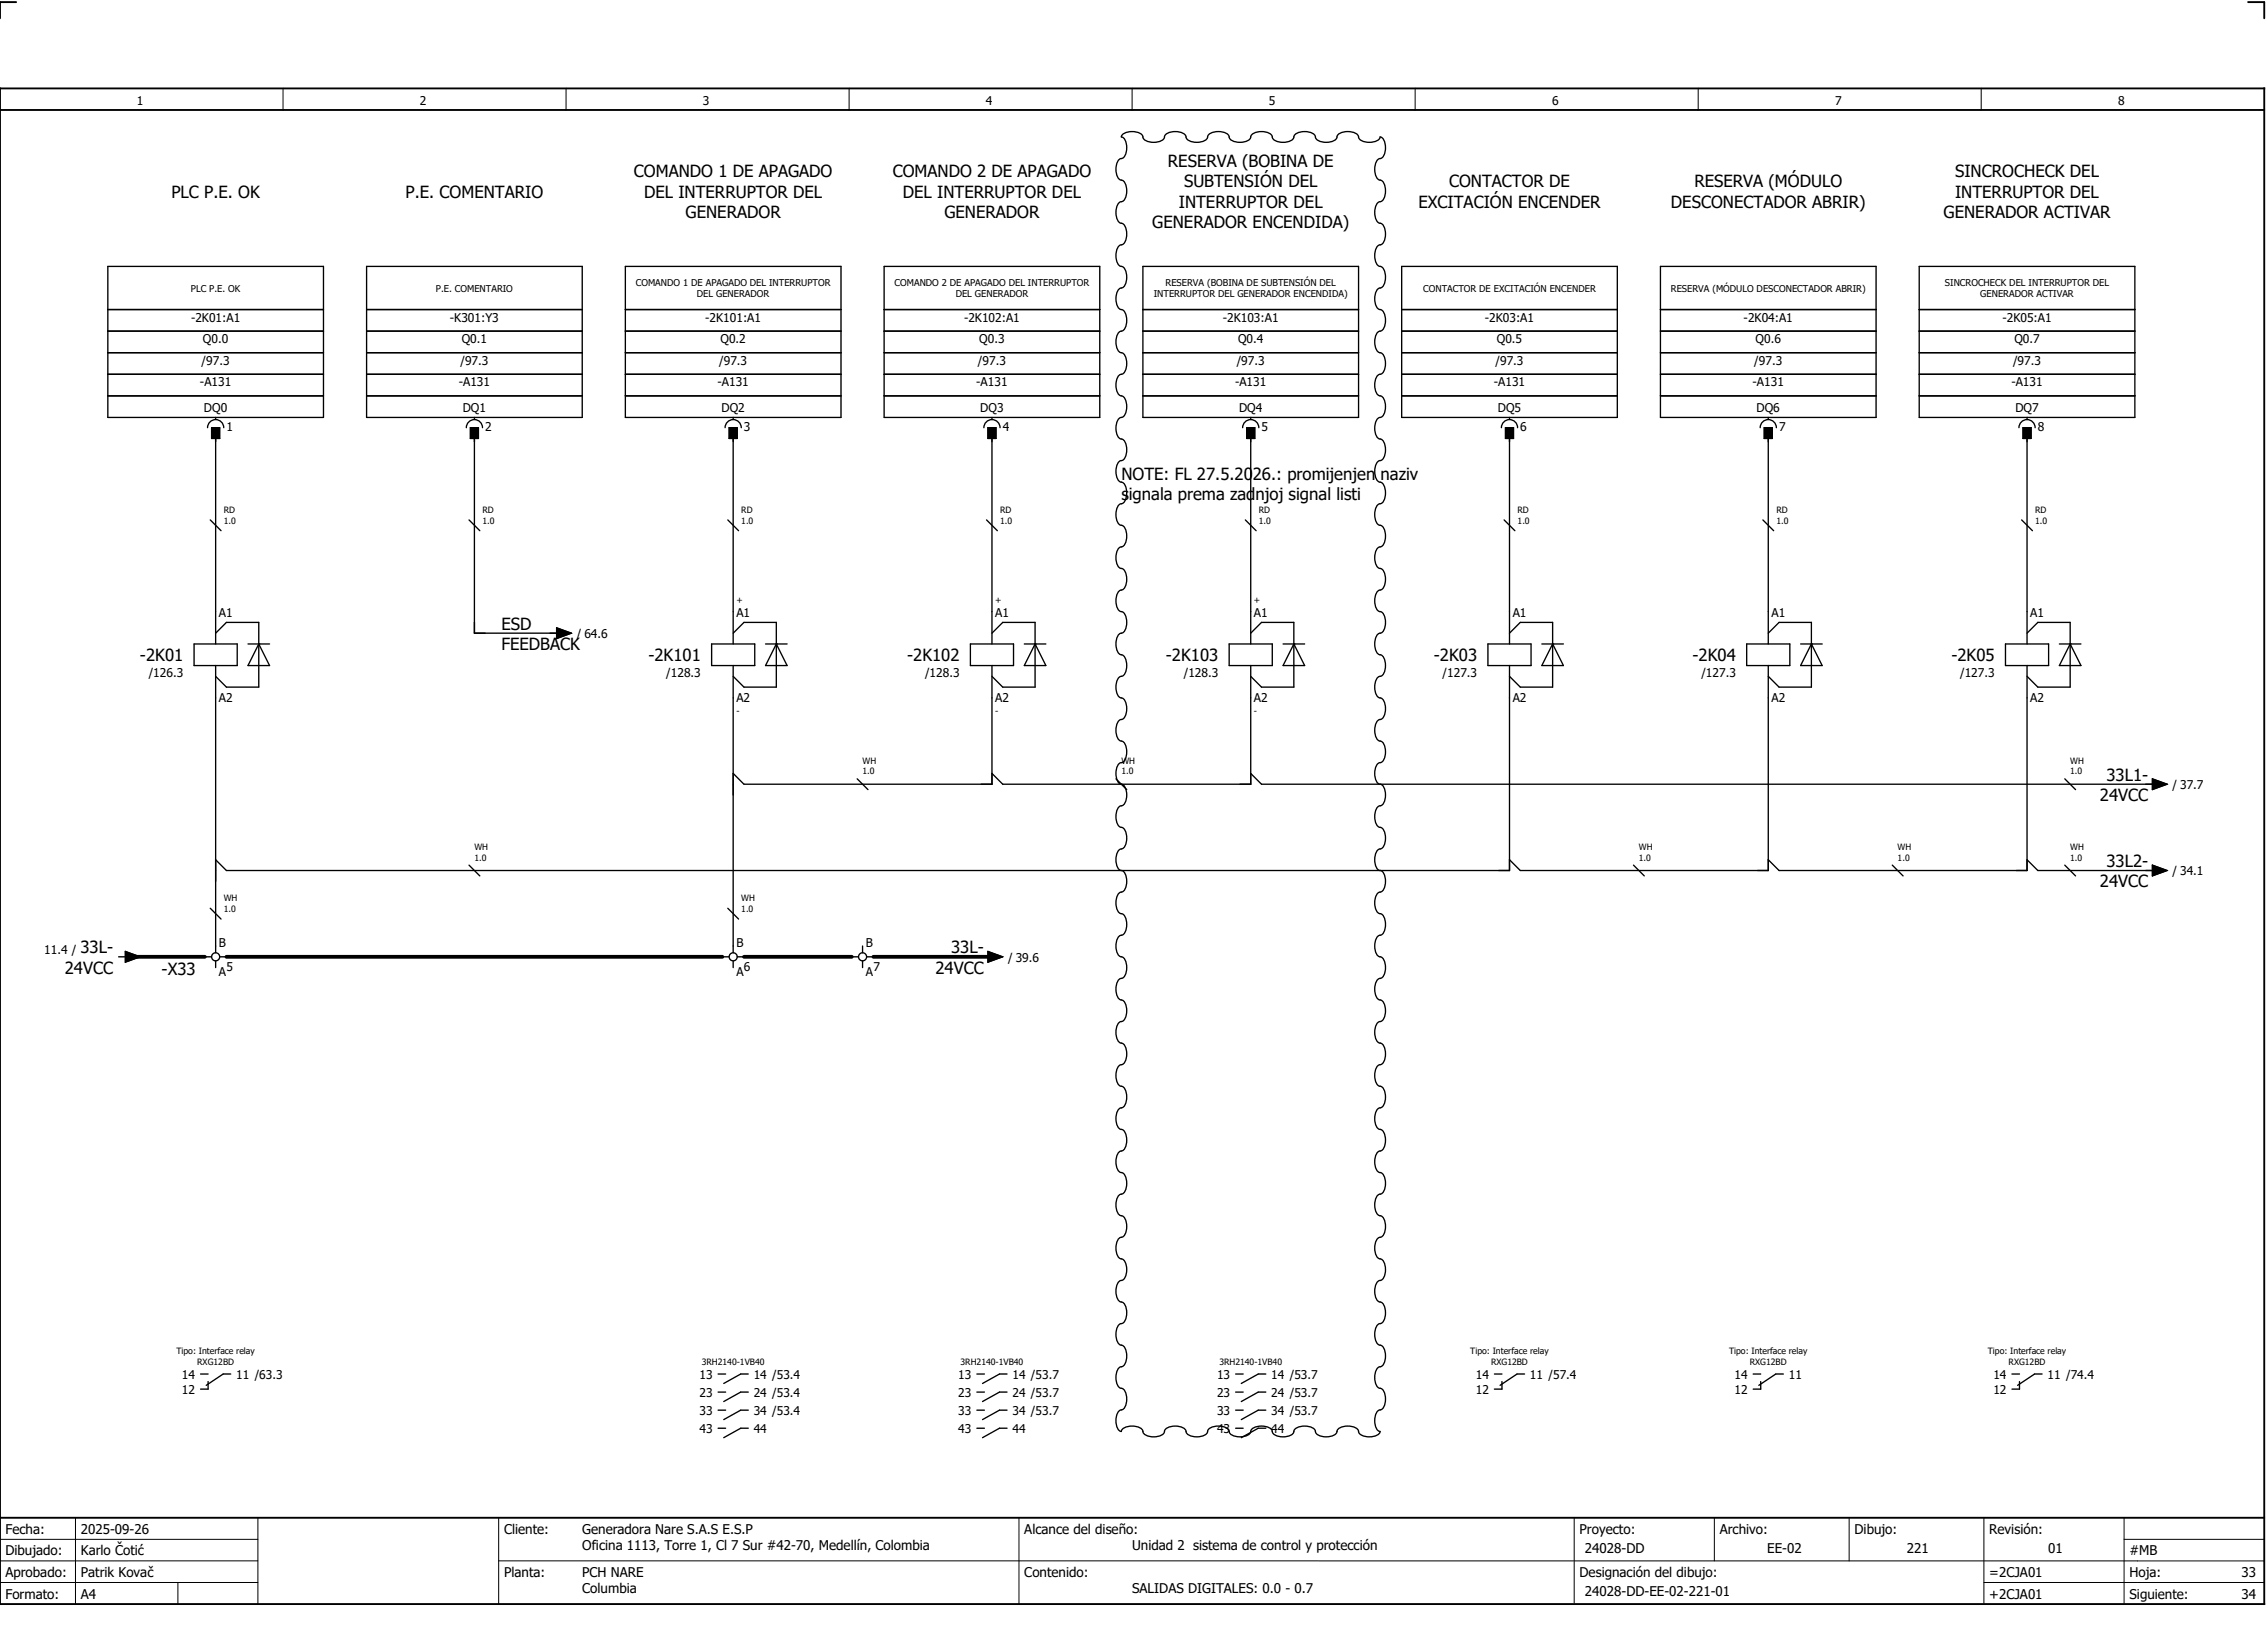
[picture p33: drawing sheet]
<svg xmlns="http://www.w3.org/2000/svg" width="421mm" height="301mm" viewBox="0 0 421 301" stroke-linecap="round" stroke-linejoin="round" font-family="sans-serif">
<defs><g id="words">
<g font-size="3.1">
<text x="117.6" y="32.9">COMANDO 1 DE APAGADO</text>
<text x="165.6" y="32.9">COMANDO 2 DE APAGADO</text>
<text x="216.6" y="31">RESERVA (BOBINA DE</text>
<text x="219.6" y="34.8">SUBTENSIÓN DEL</text>
<text x="268.8" y="34.8">CONTACTOR DE</text>
<text x="314.3" y="34.8">RESERVA (MÓDULO</text>
<text x="362.6" y="32.9">SINCROCHECK DEL</text>
<text x="31.8" y="36.6">PLC P.E. OK</text>
<text x="75.2" y="36.6">P.E. COMENTARIO</text>
<text x="119.5" y="36.6">DEL INTERRUPTOR DEL</text>
<text x="127.2" y="40.4">GENERADOR</text>
<text x="167.5" y="36.6">DEL INTERRUPTOR DEL</text>
<text x="175.2" y="40.4">GENERADOR</text>
<text x="218.7" y="38.5">INTERRUPTOR DEL</text>
<text x="263.1" y="38.5">EXCITACIÓN ENCENDER</text>
<text x="310" y="38.5">DESCONECTADOR ABRIR)</text>
<text x="360.5" y="40.4">GENERADOR ACTIVAR</text>
<text x="362.7" y="36.6">INTERRUPTOR DEL</text>
<text x="213.7" y="42.3">GENERADOR ENCENDIDA)</text>
<text x="208" y="89">NOTE: FL 27.5.2026.: promijenjen naziv</text>
<text x="208" y="92.8">signala prema zadnjoj signal listi</text>
<text x="93" y="116.8">ESD</text>
<text x="26" y="122.6">-2K01</text>
<text x="93" y="120.5">FEEDBACK</text>
<text x="120.3" y="122.6">-2K101</text>
<text x="168.3" y="122.6">-2K102</text>
<text x="216.3" y="122.6">-2K103</text>
<text x="266" y="122.6">-2K03</text>
<text x="314" y="122.6">-2K04</text>
<text x="362" y="122.6">-2K05</text>
<text x="389.5" y="148.5">24VCC</text>
<text x="390.7" y="144.8">33L1-</text>
<text x="390.7" y="160.8">33L2-</text>
<text x="389.5" y="164.5">24VCC</text>
<text x="14.9" y="176.8">33L-</text>
<text x="176.4" y="176.8">33L-</text>
<text x="12" y="180.5">24VCC</text>
<text x="30" y="180.7">-X33</text>
<text x="173.5" y="180.5">24VCC</text>
</g>
<g font-size="2.5">
<text x="1" y="284.4">Fecha:</text>
<text x="15" y="284.4">2025-09-26</text>
<text x="93.5" y="284.4">Cliente:</text>
<text x="108" y="284.4">Generadora Nare S.A.S E.S.P</text>
<text x="108" y="287.4">Oficina 1113, Torre 1, Cl 7 Sur #42-70, Medellín, Colombia</text>
<text x="190" y="284.4">Alcance del diseño:</text>
<text x="210" y="287.4">Unidad 2 sistema de control y protección</text>
<text x="293" y="284.4">Proyecto:</text>
<text x="294" y="287.9">24028-DD</text>
<text x="319" y="284.4">Archivo:</text>
<text x="327.8" y="287.9">EE-02</text>
<text x="344" y="284.4">Dibujo:</text>
<text x="353.7" y="287.9">221</text>
<text x="369" y="284.4">Revisión:</text>
<text x="379.9" y="287.9">01</text>
<text x="1" y="288.4">Dibujado:</text>
<text x="1" y="292.4">Aprobado:</text>
<text x="15" y="288.4">Karlo Čotić</text>
<text x="15" y="292.4">Patrik Kovač</text>
<text x="93.5" y="292.4">Planta:</text>
<text x="108" y="292.4">PCH NARE</text>
<text x="190" y="292.4">Contenido:</text>
<text x="293" y="292.4">Designación del dibujo:</text>
<text x="369" y="292.4">=2CJA01</text>
<text x="395" y="292.4">Hoja:</text>
<text x="395" y="288.4">#MB</text>
<text x="415.8" y="292.4">33</text>
<text x="1" y="296.4">Formato:</text>
<text x="15" y="296.4">A4</text>
<text x="108" y="295.4">Columbia</text>
<text x="210" y="295.4">SALIDAS DIGITALES: 0.0 - 0.7</text>
<text x="294" y="295.9">24028-DD-EE-02-221-01</text>
<text x="369" y="296.4">+2CJA01</text>
<text x="395" y="296.4">Siguiente:</text>
<text x="415.8" y="296.4">34</text>
</g>
<g font-size="2.2">
<text x="25.4" y="19.4">1</text>
<text x="77.9" y="19.4">2</text>
<text x="130.4" y="19.4">3</text>
<text x="182.9" y="19.4">4</text>
<text x="235.4" y="19.4">5</text>
<text x="287.9" y="19.4">6</text>
<text x="340.4" y="19.4">7</text>
<text x="392.9" y="19.4">8</text>
<text x="35.4" y="59.6">-2K01:A1</text>
<text x="83.5" y="59.6">-K301:Y3</text>
<text x="130.8" y="59.6">-2K101:A1</text>
<text x="178.8" y="59.6">-2K102:A1</text>
<text x="226.8" y="59.6">-2K103:A1</text>
<text x="275.4" y="59.6">-2K03:A1</text>
<text x="323.4" y="59.6">-2K04:A1</text>
<text x="371.4" y="59.6">-2K05:A1</text>
<text x="37.6" y="63.6">Q0.0</text>
<text x="85.6" y="63.6">Q0.1</text>
<text x="133.6" y="63.6">Q0.2</text>
<text x="181.6" y="63.6">Q0.3</text>
<text x="229.6" y="63.6">Q0.4</text>
<text x="277.6" y="63.6">Q0.5</text>
<text x="325.6" y="63.6">Q0.6</text>
<text x="373.6" y="63.6">Q0.7</text>
<text x="37.1" y="71.6">-A131</text>
<text x="37.4" y="67.6">/97.3</text>
<text x="85.1" y="71.6">-A131</text>
<text x="85.4" y="67.6">/97.3</text>
<text x="133.1" y="71.6">-A131</text>
<text x="133.4" y="67.6">/97.3</text>
<text x="181.1" y="71.6">-A131</text>
<text x="181.4" y="67.6">/97.3</text>
<text x="229.1" y="71.6">-A131</text>
<text x="229.4" y="67.6">/97.3</text>
<text x="277.1" y="71.6">-A131</text>
<text x="277.4" y="67.6">/97.3</text>
<text x="325.1" y="71.6">-A131</text>
<text x="325.4" y="67.6">/97.3</text>
<text x="373.1" y="71.6">-A131</text>
<text x="373.4" y="67.6">/97.3</text>
<text x="37.8" y="76.4">DQ0</text>
<text x="85.8" y="76.4">DQ1</text>
<text x="133.8" y="76.4">DQ2</text>
<text x="181.8" y="76.4">DQ3</text>
<text x="229.8" y="76.4">DQ4</text>
<text x="277.8" y="76.4">DQ5</text>
<text x="325.8" y="76.4">DQ6</text>
<text x="373.8" y="76.4">DQ7</text>
<text x="42" y="79.8">1</text>
<text x="90" y="79.8">2</text>
<text x="138" y="79.8">3</text>
<text x="186" y="79.8">4</text>
<text x="234" y="79.8">5</text>
<text x="282" y="79.8">6</text>
<text x="330" y="79.8">7</text>
<text x="378" y="79.8">8</text>
<text x="40.6" y="114.3">A1</text>
<text x="107" y="118.3">/ 64.6</text>
<text x="136.6" y="114.3">A1</text>
<text x="184.6" y="114.3">A1</text>
<text x="232.6" y="114.3">A1</text>
<text x="280.6" y="114.3">A1</text>
<text x="328.6" y="114.3">A1</text>
<text x="376.6" y="114.3">A1</text>
<text x="27.6" y="125.5">/126.3</text>
<text x="123.6" y="125.5">/128.3</text>
<text x="171.6" y="125.5">/128.3</text>
<text x="219.6" y="125.5">/128.3</text>
<text x="267.6" y="125.5">/127.3</text>
<text x="315.6" y="125.5">/127.3</text>
<text x="363.6" y="125.5">/127.3</text>
<text x="40.6" y="130.2">A2</text>
<text x="136.6" y="130.2">A2</text>
<text x="184.6" y="130.2">A2</text>
<text x="232.6" y="130.2">A2</text>
<text x="280.6" y="130.2">A2</text>
<text x="328.6" y="130.2">A2</text>
<text x="376.6" y="130.2">A2</text>
<text x="403" y="146.3">/ 37.7</text>
<text x="403" y="162.3">/ 34.1</text>
<text x="8.2" y="176.9">11.4 /</text>
<text x="40.6" y="175.5">B</text>
<text x="136.6" y="175.5">B</text>
<text x="160.6" y="175.5">B</text>
<text x="187" y="178.3">/ 39.6</text>
<text x="40.6" y="181">A</text>
<text x="42" y="180">5</text>
<text x="136.6" y="181">A</text>
<text x="138" y="180">6</text>
<text x="160.6" y="181">A</text>
<text x="162" y="180">7</text>
<text x="33.8" y="255.6">14</text>
<text x="43.8" y="255.6">11 /63.3</text>
<text x="129.8" y="255.6">13</text>
<text x="139.8" y="255.6">14 /53.4</text>
<text x="177.8" y="255.6">13</text>
<text x="187.8" y="255.6">14 /53.7</text>
<text x="225.8" y="255.6">13</text>
<text x="235.8" y="255.6">14 /53.7</text>
<text x="273.8" y="255.6">14</text>
<text x="283.8" y="255.6">11 /57.4</text>
<text x="321.8" y="255.6">14</text>
<text x="331.8" y="255.6">11</text>
<text x="369.8" y="255.6">14</text>
<text x="379.8" y="255.6">11 /74.4</text>
<text x="33.8" y="258.4">12</text>
<text x="129.8" y="259">23</text>
<text x="129.8" y="262.3">33</text>
<text x="139.8" y="259">24 /53.4</text>
<text x="139.8" y="262.3">34 /53.4</text>
<text x="177.8" y="259">23</text>
<text x="177.8" y="262.3">33</text>
<text x="187.8" y="259">24 /53.7</text>
<text x="187.8" y="262.3">34 /53.7</text>
<text x="225.8" y="259">23</text>
<text x="225.8" y="262.3">33</text>
<text x="235.8" y="259">24 /53.7</text>
<text x="235.8" y="262.3">34 /53.7</text>
<text x="273.8" y="258.4">12</text>
<text x="321.8" y="258.4">12</text>
<text x="369.8" y="258.4">12</text>
<text x="129.8" y="265.7">43</text>
<text x="139.8" y="265.7">44</text>
<text x="177.8" y="265.7">43</text>
<text x="187.8" y="265.7">44</text>
<text x="225.8" y="265.7">43</text>
<text x="235.8" y="265.7">44</text>
</g>
<g font-size="1.7">
<text x="117.9" y="53">COMANDO 1 DE APAGADO DEL INTERRUPTOR</text>
<text x="165.9" y="53">COMANDO 2 DE APAGADO DEL INTERRUPTOR</text>
<text x="216.2" y="53">RESERVA (BOBINA DE SUBTENSIÓN DEL</text>
<text x="360.8" y="53">SINCROCHECK DEL INTERRUPTOR DEL</text>
<text x="35.4" y="54.1">PLC P.E. OK</text>
<text x="80.8" y="54.1">P.E. COMENTARIO</text>
<text x="129.3" y="55.1">DEL GENERADOR</text>
<text x="177.3" y="55.1">DEL GENERADOR</text>
<text x="214" y="55.1">INTERRUPTOR DEL GENERADOR ENCENDIDA)</text>
<text x="264" y="54.1">CONTACTOR DE EXCITACIÓN ENCENDER</text>
<text x="309.9" y="54.1">RESERVA (MÓDULO DESCONECTADOR ABRIR)</text>
<text x="367.3" y="55.1">GENERADOR ACTIVAR</text>
</g>
<g font-size="1.6">
<text x="41.5" y="95.1">RD</text>
<text x="89.5" y="95.1">RD</text>
<text x="137.5" y="95.1">RD</text>
<text x="185.5" y="95.1">RD</text>
<text x="233.5" y="95.1">RD</text>
<text x="281.5" y="95.1">RD</text>
<text x="329.5" y="95.1">RD</text>
<text x="377.5" y="95.1">RD</text>
<text x="41.5" y="97.1">1.0</text>
<text x="89.5" y="97.1">1.0</text>
<text x="137.5" y="97.1">1.0</text>
<text x="185.5" y="97.1">1.0</text>
<text x="233.5" y="97.1">1.0</text>
<text x="281.5" y="97.1">1.0</text>
<text x="329.5" y="97.1">1.0</text>
<text x="377.5" y="97.1">1.0</text>
<text x="136.6" y="111.8">+</text>
<text x="184.6" y="111.8">+</text>
<text x="232.6" y="111.8">+</text>
<text x="136.6" y="132.3">-</text>
<text x="184.6" y="132.3">-</text>
<text x="232.6" y="132.3">-</text>
<text x="160" y="143.6">1.0</text>
<text x="160" y="141.6">WH</text>
<text x="208" y="143.6">1.0</text>
<text x="208" y="141.6">WH</text>
<text x="384" y="143.6">1.0</text>
<text x="384" y="141.6">WH</text>
<text x="88" y="159.6">1.0</text>
<text x="88" y="157.6">WH</text>
<text x="304" y="159.6">1.0</text>
<text x="304" y="157.6">WH</text>
<text x="352" y="159.6">1.0</text>
<text x="352" y="157.6">WH</text>
<text x="384" y="159.6">1.0</text>
<text x="384" y="157.6">WH</text>
<text x="41.5" y="167.1">WH</text>
<text x="137.5" y="167.1">WH</text>
<text x="41.5" y="169.1">1.0</text>
<text x="137.5" y="169.1">1.0</text>
<text x="32.7" y="251.1">Tipo: Interface relay</text>
<text x="272.7" y="251.1">Tipo: Interface relay</text>
<text x="320.7" y="251.1">Tipo: Interface relay</text>
<text x="368.7" y="251.1">Tipo: Interface relay</text>
<text x="36.6" y="253.1">RXG12BD</text>
<text x="130.2" y="253.1">3RH2140-1VB40</text>
<text x="178.2" y="253.1">3RH2140-1VB40</text>
<text x="226.2" y="253.1">3RH2140-1VB40</text>
<text x="276.6" y="253.1">RXG12BD</text>
<text x="324.6" y="253.1">RXG12BD</text>
<text x="372.6" y="253.1">RXG12BD</text>
</g>
</g></defs>
<path d="M0 16.4h420v281h-420zM3 .4h-3v3M417 .4h3v3M0 20.4h420M0 281.4h420" fill="none" stroke="#000" stroke-width=".35"/>
<g fill="none" stroke="#000" stroke-width=".19">
<path d="M52.5 16.4v4M105 16.4v4M157.5 16.4v4M210 16.4v4M262.5 16.4v4M315 16.4v4M367.5 16.4v4M0 285.4h47.8M0 293.4h47.8M14 281.4v16M33 293.4v4M47.8 281.4v16"/>
<path d="M47.8 289.4h-47.8M92.5 281.4v16M92.5 289.4h327.5M189 281.4v16M292 281.4v15.8M318 281.4v8M343 281.4v8M368 281.4v15.8M368 293.4h52M394 285.4h26M394 281.4v15.8"/>
</g>
<g fill="none" stroke="#000" stroke-width=".25">
<path d="M208.1 25.1a2.98 2.98 0 0 1 3.8 0 1.36 1.36 0 0 0 1.5 1.2 2.92 2.92 0 0 0 2.5-.6 1.36 1.36 0 0 1 1.5-1.3 2.92 2.92 0 0 1 2.5 .7 1.36 1.36 0 0 0 1.5 1.2 2.92 2.92 0 0 0 2.5-.6 1.36 1.36 0 0 1 1.5-1.3 2.92 2.92 0 0 1 2.5 .7 1.36 1.36 0 0 0 1.5 1.2 2.92 2.92 0 0 0 2.5-.6 1.36 1.36 0 0 1 1.5-1.3 2.92 2.92 0 0 1 2.5 .7 1.36 1.36 0 0 0 1.5 1.2 2.92 2.92 0 0 0 2.5-.6 1.36 1.36 0 0 1 1.5-1.3 2.92 2.92 0 0 1 2.5 .7 1.36 1.36 0 0 0 1.5 1.2 2.91 2.91 0 0 0 2.5-.6 1.36 1.36 0 0 1 1.5-1.3 2.92 2.92 0 0 1 2.5 .7 1.36 1.36 0 0 0 1.5 1.2 2.91 2.91 0 0 0 2.5-.6l.1-.3 .3 .1a2.98 2.98 0 0 1 0 3.8 1.36 1.36 0 0 0-1.2 1.5 2.92 2.92 0 0 0 .6 2.5 1.36 1.36 0 0 1 1.2 1.5 2.92 2.92 0 0 1-.6 2.5 1.36 1.36 0 0 0-1.2 1.5 2.92 2.92 0 0 0 .6 2.5 1.36 1.36 0 0 1 1.2 1.5 2.92 2.92 0 0 1-.6 2.5 1.36 1.36 0 0 0-1.2 1.5 2.92 2.92 0 0 0 .6 2.5 1.36 1.36 0 0 1 1.2 1.5 2.92 2.92 0 0 1-.6 2.5 1.36 1.36 0 0 0-1.2 1.5 2.92 2.92 0 0 0 .6 2.5 1.36 1.36 0 0 1 1.2 1.5 2.92 2.92 0 0 1-.6 2.5 1.36 1.36 0 0 0-1.2 1.5 2.92 2.92 0 0 0 .6 2.5 1.36 1.36 0 0 1 1.2 1.5 2.92 2.92 0 0 1-.6 2.5 1.36 1.36 0 0 0-1.2 1.5 2.92 2.92 0 0 0 .6 2.5 1.36 1.36 0 0 1 1.2 1.5 2.92 2.92 0 0 1-.6 2.5 1.36 1.36 0 0 0-1.2 1.5 2.92 2.92 0 0 0 .6 2.5 1.36 1.36 0 0 1 1.2 1.5 2.92 2.92 0 0 1-.6 2.5 1.36 1.36 0 0 0-1.2 1.5 2.92 2.92 0 0 0 .6 2.5 1.36 1.36 0 0 1 1.2 1.5 2.92 2.92 0 0 1-.6 2.5 1.36 1.36 0 0 0-1.2 1.5 2.92 2.92 0 0 0 .6 2.5 1.36 1.36 0 0 1 1.2 1.5 2.92 2.92 0 0 1-.6 2.5 1.36 1.36 0 0 0-1.2 1.5 2.92 2.92 0 0 0 .6 2.5 1.36 1.36 0 0 1 1.2 1.5 2.92 2.92 0 0 1-.6 2.5 1.36 1.36 0 0 0-1.2 1.5 2.92 2.92 0 0 0 .6 2.5 1.36 1.36 0 0 1 1.2 1.5 2.92 2.92 0 0 1-.6 2.5 1.36 1.36 0 0 0-1.2 1.5 2.92 2.92 0 0 0 .6 2.5 1.36 1.36 0 0 1 1.2 1.5 2.92 2.92 0 0 1-.6 2.5 1.36 1.36 0 0 0-1.2 1.5 2.92 2.92 0 0 0 .6 2.5 1.36 1.36 0 0 1 1.2 1.5 2.92 2.92 0 0 1-.6 2.5 1.36 1.36 0 0 0-1.2 1.5 2.92 2.92 0 0 0 .6 2.5 1.36 1.36 0 0 1 1.2 1.5 2.92 2.92 0 0 1-.6 2.5 1.36 1.36 0 0 0-1.2 1.5 2.92 2.92 0 0 0 .6 2.5 1.36 1.36 0 0 1 1.2 1.5 2.92 2.92 0 0 1-.6 2.5 1.36 1.36 0 0 0-1.2 1.5 2.92 2.92 0 0 0 .6 2.5 1.36 1.36 0 0 1 1.2 1.5 2.92 2.92 0 0 1-.6 2.5 1.36 1.36 0 0 0-1.2 1.5 2.92 2.92 0 0 0 .6 2.5 1.36 1.36 0 0 1 1.2 1.5 2.92 2.92 0 0 1-.6 2.5 1.36 1.36 0 0 0-1.2 1.5 2.92 2.92 0 0 0 .6 2.5 1.36 1.36 0 0 1 1.2 1.5 2.92 2.92 0 0 1-.6 2.5 1.36 1.36 0 0 0-1.2 1.5 2.92 2.92 0 0 0 .6 2.5 1.36 1.36 0 0 1 1.2 1.5 2.92 2.92 0 0 1-.6 2.5 1.36 1.36 0 0 0-1.2 1.5 2.92 2.92 0 0 0 .6 2.5 1.36 1.36 0 0 1 1.2 1.5 2.92 2.92 0 0 1-.6 2.5 1.36 1.36 0 0 0-1.2 1.5 2.92 2.92 0 0 0 .6 2.5 1.36 1.36 0 0 1 1.2 1.5 2.92 2.92 0 0 1-.6 2.5 1.36 1.36 0 0 0-1.2 1.5 2.92 2.92 0 0 0 .6 2.5 1.36 1.36 0 0 1 1.2 1.5 2.92 2.92 0 0 1-.6 2.5 1.36 1.36 0 0 0-1.2 1.5 2.92 2.92 0 0 0 .6 2.5 1.36 1.36 0 0 1 1.2 1.5 2.92 2.92 0 0 1-.6 2.5 1.36 1.36 0 0 0-1.2 1.5 2.92 2.92 0 0 0 .6 2.5 1.36 1.36 0 0 1 1.2 1.5 2.92 2.92 0 0 1-.6 2.5 1.36 1.36 0 0 0-1.2 1.5 2.92 2.92 0 0 0 .6 2.5 1.36 1.36 0 0 1 1.2 1.5 2.92 2.92 0 0 1-.6 2.5 1.36 1.36 0 0 0-1.2 1.5 2.92 2.92 0 0 0 .6 2.5 1.36 1.36 0 0 1 1.2 1.5 2.92 2.92 0 0 1-.6 2.5 1.36 1.36 0 0 0-1.2 1.5 2.92 2.92 0 0 0 .6 2.5 1.36 1.36 0 0 1 1.2 1.5 2.92 2.92 0 0 1-.6 2.5 1.36 1.36 0 0 0-1.2 1.5 2.92 2.92 0 0 0 .6 2.5 1.36 1.36 0 0 1 1.2 1.5 2.92 2.92 0 0 1-.6 2.5 1.36 1.36 0 0 0-1.2 1.5 2.92 2.92 0 0 0 .6 2.5 1.36 1.36 0 0 1 1.2 1.5 2.92 2.92 0 0 1-.6 2.5 1.36 1.36 0 0 0-1.2 1.5 2.92 2.92 0 0 0 .6 2.5l.3 .1-.1 .3a2.98 2.98 0 0 1-3.8 0 1.36 1.36 0 0 0-1.5-1.3 2.92 2.92 0 0 0-2.5 .7 1.36 1.36 0 0 1-1.5 1.2 2.92 2.92 0 0 1-2.5-.6 1.36 1.36 0 0 0-1.5-1.3 2.92 2.92 0 0 0-2.5 .7 1.36 1.36 0 0 1-1.5 1.2 2.92 2.92 0 0 1-2.5-.6 1.36 1.36 0 0 0-1.5-1.3 2.92 2.92 0 0 0-2.5 .7 1.36 1.36 0 0 1-1.5 1.2 2.92 2.92 0 0 1-2.5-.6 1.36 1.36 0 0 0-1.5-1.3 2.92 2.92 0 0 0-2.5 .7 1.36 1.36 0 0 1-1.5 1.2 2.92 2.92 0 0 1-2.5-.6 1.36 1.36 0 0 0-1.5-1.3 2.92 2.92 0 0 0-2.5 .7 1.36 1.36 0 0 1-1.5 1.2 2.92 2.92 0 0 1-2.5-.6 1.36 1.36 0 0 0-1.5-1.3 2.92 2.92 0 0 0-2.5 .7l-.1 .3-.3-.1a2.98 2.98 0 0 1 0-3.8 1.36 1.36 0 0 0 1.2-1.5 2.92 2.92 0 0 0-.6-2.5 1.36 1.36 0 0 1-1.2-1.5 2.92 2.92 0 0 1 .6-2.5 1.36 1.36 0 0 0 1.2-1.5 2.92 2.92 0 0 0-.6-2.5 1.36 1.36 0 0 1-1.2-1.5 2.92 2.92 0 0 1 .6-2.5 1.36 1.36 0 0 0 1.2-1.5 2.92 2.92 0 0 0-.6-2.5 1.36 1.36 0 0 1-1.2-1.5 2.92 2.92 0 0 1 .6-2.5 1.36 1.36 0 0 0 1.2-1.5 2.92 2.92 0 0 0-.6-2.5 1.36 1.36 0 0 1-1.2-1.5 2.92 2.92 0 0 1 .6-2.5 1.36 1.36 0 0 0 1.2-1.5 2.92 2.92 0 0 0-.6-2.5 1.36 1.36 0 0 1-1.2-1.5 2.92 2.92 0 0 1 .6-2.5 1.36 1.36 0 0 0 1.2-1.5 2.92 2.92 0 0 0-.6-2.5 1.36 1.36 0 0 1-1.2-1.5 2.92 2.92 0 0 1 .6-2.5 1.36 1.36 0 0 0 1.2-1.5 2.92 2.92 0 0 0-.6-2.5 1.36 1.36 0 0 1-1.2-1.5 2.92 2.92 0 0 1 .6-2.5 1.36 1.36 0 0 0 1.2-1.5 2.91 2.91 0 0 0-.6-2.5 1.36 1.36 0 0 1-1.2-1.5 2.92 2.92 0 0 1 .6-2.5 1.36 1.36 0 0 0 1.2-1.5 2.92 2.92 0 0 0-.6-2.5 1.36 1.36 0 0 1-1.2-1.5 2.92 2.92 0 0 1 .6-2.5 1.36 1.36 0 0 0 1.2-1.5 2.91 2.91 0 0 0-.6-2.5 1.36 1.36 0 0 1-1.2-1.5 2.92 2.92 0 0 1 .6-2.5 1.36 1.36 0 0 0 1.2-1.5 2.92 2.92 0 0 0-.6-2.5 1.36 1.36 0 0 1-1.2-1.5 2.92 2.92 0 0 1 .6-2.5 1.36 1.36 0 0 0 1.2-1.5 2.92 2.92 0 0 0-.6-2.5 1.36 1.36 0 0 1-1.2-1.5 2.92 2.92 0 0 1 .6-2.5 1.36 1.36 0 0 0 1.2-1.5 2.92 2.92 0 0 0-.6-2.5 1.36 1.36 0 0 1-1.2-1.5 2.92 2.92 0 0 1 .6-2.5 1.36 1.36 0 0 0 1.2-1.5 2.92 2.92 0 0 0-.6-2.5 1.36 1.36 0 0 1-1.2-1.5 2.92 2.92 0 0 1 .6-2.5 1.36 1.36 0 0 0 1.2-1.5 2.92 2.92 0 0 0-.6-2.5 1.36 1.36 0 0 1-1.2-1.5 2.92 2.92 0 0 1 .6-2.5 1.36 1.36 0 0 0 1.2-1.5 2.91 2.91 0 0 0-.6-2.5 1.36 1.36 0 0 1-1.2-1.5 2.92 2.92 0 0 1 .6-2.5 1.36 1.36 0 0 0 1.2-1.5 2.92 2.92 0 0 0-.6-2.5 1.36 1.36 0 0 1-1.2-1.5 2.92 2.92 0 0 1 .6-2.5 1.36 1.36 0 0 0 1.2-1.5 2.92 2.92 0 0 0-.6-2.5 1.36 1.36 0 0 1-1.2-1.5 2.92 2.92 0 0 1 .6-2.5 1.36 1.36 0 0 0 1.2-1.5 2.92 2.92 0 0 0-.6-2.5 1.36 1.36 0 0 1-1.2-1.5 2.92 2.92 0 0 1 .6-2.5 1.36 1.36 0 0 0 1.2-1.5 2.91 2.91 0 0 0-.6-2.5 1.36 1.36 0 0 1-1.2-1.5 2.92 2.92 0 0 1 .6-2.5 1.36 1.36 0 0 0 1.2-1.5 2.91 2.91 0 0 0-.6-2.5 1.36 1.36 0 0 1-1.2-1.5 2.92 2.92 0 0 1 .6-2.5 1.36 1.36 0 0 0 1.2-1.5 2.91 2.91 0 0 0-.6-2.5 1.36 1.36 0 0 1-1.2-1.5 2.92 2.92 0 0 1 .6-2.5 1.36 1.36 0 0 0 1.2-1.5 2.92 2.92 0 0 0-.6-2.5 1.36 1.36 0 0 1-1.2-1.5 2.92 2.92 0 0 1 .6-2.5 1.36 1.36 0 0 0 1.2-1.5 2.92 2.92 0 0 0-.6-2.5 1.36 1.36 0 0 1-1.2-1.5 2.92 2.92 0 0 1 .6-2.5 1.36 1.36 0 0 0 1.2-1.5 2.92 2.92 0 0 0-.6-2.5 1.36 1.36 0 0 1-1.2-1.5 2.92 2.92 0 0 1 .6-2.5 1.36 1.36 0 0 0 1.2-1.5 2.92 2.92 0 0 0-.6-2.5 1.36 1.36 0 0 1-1.2-1.5 2.92 2.92 0 0 1 .6-2.5 1.36 1.36 0 0 0 1.2-1.5 2.91 2.91 0 0 0-.6-2.5 1.36 1.36 0 0 1-1.2-1.5 2.92 2.92 0 0 1 .6-2.5 1.36 1.36 0 0 0 1.2-1.5 2.91 2.91 0 0 0-.6-2.5 1.36 1.36 0 0 1-1.2-1.5 2.92 2.92 0 0 1 .6-2.5 1.36 1.36 0 0 0 1.2-1.5 2.92 2.92 0 0 0-.6-2.5 1.36 1.36 0 0 1-1.2-1.5 2.92 2.92 0 0 1 .6-2.5 1.36 1.36 0 0 0 1.2-1.5 2.92 2.92 0 0 0-.6-2.5l-.3-.1zM20 49.4h40v28h-40zM20 57.4h40M68 49.4h40v28h-40zM68 57.4h40M116 49.4h40v28h-40zM116 57.4h40M164 49.4h40v28h-40zM164 57.4h40M212 49.4h40v28h-40zM212 57.4h40M260 49.4h40v28h-40z"/>
<path d="M260 57.4h40M308 49.4h40v28h-40zM308 57.4h40M356 49.4h40v28h-40zM356 57.4h40M20 61.4h40M20 69.4h40M20 73.4h40M20 65.4h40M38.5 79.3a1.5 1.5 0 0 1 1.5-1.5 1.5 1.5 0 0 1 1.5 1.5M39.3 79.3h1.5v2h-1.5zM40 77.4v.3"/>
<path d="M68 61.4h40M68 69.4h40M68 73.4h40M68 65.4h40M86.5 79.3a1.5 1.5 0 0 1 1.5-1.5 1.5 1.5 0 0 1 1.5 1.5M87.3 79.3h1.5v2h-1.5zM88 77.4v.3M116 61.4h40M116 69.4h40M116 73.4h40M116 65.4h40M134.5 79.3a1.5 1.5 0 0 1 1.5-1.5 1.5 1.5 0 0 1 1.5 1.5"/>
<path d="M135.3 79.3h1.5v2h-1.5zM136 77.4v.3M164 61.4h40M164 69.4h40M164 73.4h40M164 65.4h40M182.5 79.3a1.5 1.5 0 0 1 1.5-1.5 1.5 1.5 0 0 1 1.5 1.5M183.3 79.3h1.5v2h-1.5zM184 77.4v.3M212 61.4h40M212 69.4h40M212 73.4h40"/>
<path d="M212 65.4h40M230.5 79.3a1.5 1.5 0 0 1 1.5-1.5 1.5 1.5 0 0 1 1.5 1.5M231.3 79.3h1.5v2h-1.5zM232 77.4v.3M260 61.4h40M260 69.4h40M260 73.4h40M260 65.4h40M278.5 79.3a1.5 1.5 0 0 1 1.5-1.5 1.5 1.5 0 0 1 1.5 1.5M279.3 79.3h1.5v2h-1.5zM280 77.4v.3M308 61.4h40"/>
<path d="M308 69.4h40M308 73.4h40M308 65.4h40M326.5 79.3a1.5 1.5 0 0 1 1.5-1.5 1.5 1.5 0 0 1 1.5 1.5M327.3 79.3h1.5v2h-1.5zM328 77.4v.3M356 61.4h40M356 69.4h40M356 73.4h40M356 65.4h40M374.5 79.3a1.5 1.5 0 0 1 1.5-1.5 1.5 1.5 0 0 1 1.5 1.5M375.2 79.3h1.5v2h-1.5z"/>
<path d="M376 77.4v.3M39 96.4l2 2M40 81.4v38M87 96.4l2 2M88 81.4v36h16M135 96.4l2 2M136 81.4v38M183 96.4l2 2M184 81.4v38M231 96.4l2 2M232 81.4v38M279 96.4l2 2"/>
<path d="M280 81.4v38M327 96.4l2 2M328 81.4v38M375 96.4l2 2M376 81.4v38M36 119.4h8v4h-8zM40 117.4l2-2h6v12h-6l-2-2M46 119.4h4M48 119.4h.1M48 119.4l2 4h-4zM103.2 116.4l2.8 1-2.8 1zM132 119.4h8v4h-8z"/>
<path d="M136 117.4l2-2h6v12h-6l-2-2M142 119.4h4M144 119.4h.1M144 119.4l2 4h-4zM180 119.4h8v4h-8zM184 117.4l2-2h6v12h-6l-2-2M190 119.4h4M192 119.4h.1M192 119.4l2 4h-4zM228 119.4h8v4h-8zM232 117.4l2-2h6v12h-6l-2-2M238 119.4h4"/>
<path d="M240 119.4h.1M240 119.4l2 4h-4zM276 119.4h8v4h-8zM280 117.4l2-2h6v12h-6l-2-2M286 119.4h4M288 119.4h.1M288 119.4l2 4h-4zM324 119.4h8v4h-8zM328 117.4l2-2h6v12h-6l-2-2M334 119.4h4M336 119.4h.1M336 119.4l2 4h-4z"/>
<path d="M372 119.4h8v4h-8zM376 117.4l2-2h6v12h-6l-2-2M382 119.4h4M384 119.4h.1M384 119.4l2 4h-4zM40 123.4v53.2M136 123.4v53.2M184 123.4v22h-46l-2-2M232 123.4v22h-46l-2-2M280 123.4v38h-238l-2-2M328 123.4v38h-46l-2-2M376 123.4v38h-46l-2-2"/>
<path d="M159 144.4l2 2M207 144.4l2 2M232 143.4l2 2h166M376 159.4l2 2h22M383 144.4l2 2M399.2 144.4l2.8 1-2.8 1zM22 177.4h1.2M23.2 176.4l2.8 1-2.8 1zM38 177.4h1.3M39 168.4l2 2M40 178.1v1.3M40.8 177.4h1.2"/>
<path d="M87 160.4l2 2M134 177.4h1.3M135 168.4l2 2M136 178.1v1.3M136.8 177.4h1.2M158 177.4h1.2M160 175.4v1.2M160 178.1v1.3M160.7 177.4h1.3M182 177.4h1.3M183.3 176.4l2.7 1-2.7 1zM303 160.4l2 2"/>
<path d="M351 160.4l2 2M383 160.4l2 2M399.2 160.4l2.8 1-2.8 1zM37.2 254.7h1.4M38.6 256.1v1.4h-1.4M42.8 254.7h-1.4l-3.1 2.1M133.2 254.7h1.4M133.2 258.1h1.4M138.8 254.7h-1.4l-3.1 1.8M138.8 258.1h-1.4l-3.1 1.7M181.2 254.7h1.4M181.2 258.1h1.4"/>
<path d="M186.8 254.7h-1.4l-3.1 1.8M186.8 258.1h-1.4l-3.1 1.7M229.2 254.7h1.4M229.2 258.1h1.4M234.8 254.7h-1.4l-3.1 1.8M234.8 258.1h-1.4l-3.1 1.7M277.2 254.7h1.4M278.6 256.1v1.4h-1.4M282.8 254.7h-1.4l-3.1 2.1M325.2 254.7h1.4M326.6 256.1v1.4h-1.4M330.8 254.7h-1.4l-3.1 2.1"/>
<path d="M373.2 254.7h1.4M374.6 256.1v1.4h-1.4M378.8 254.7h-1.4l-3.1 2.1M133.2 261.4h1.4M133.2 264.8h1.4M138.8 261.4h-1.4l-3.1 1.8M138.8 264.8h-1.4l-3.1 1.7M181.2 261.4h1.4M181.2 264.8h1.4M186.8 261.4h-1.4l-3.1 1.8M186.8 264.8h-1.4l-3.1 1.7M229.2 261.4h1.4"/>
<path d="M229.2 264.8h1.4M234.8 261.4h-1.4l-3.1 1.8M234.8 264.8h-1.4l-3.1 1.7"/>
<circle cx="40" cy="177.4" r=".75"/>
<circle cx="136" cy="177.4" r=".75"/>
<circle cx="160" cy="177.4" r=".75"/>
</g>
<path d="M24 177.4h14M42 177.4h92M138 177.4h20M162 177.4h22" fill="none" stroke="#000" stroke-width=".7"/>
<g fill="#000" stroke="#000" stroke-width=".19">
<path d="M39.3 79.3h1.5v2h-1.5zM87.3 79.3h1.5v2h-1.5zM135.3 79.3h1.5v2h-1.5zM183.3 79.3h1.5v2h-1.5zM231.3 79.3h1.5v2h-1.5zM279.3 79.3h1.5v2h-1.5zM327.3 79.3h1.5v2h-1.5zM375.2 79.3h1.5v2h-1.5zM103.2 116.4l2.8 1-2.8 1zM399.2 144.4l2.8 1-2.8 1zM23.2 176.4l2.8 1-2.8 1zM183.3 176.4l2.7 1-2.7 1z"/>
<path d="M399.2 160.4l2.8 1-2.8 1z"/>
</g>
<use href="#words"/>
</svg>
